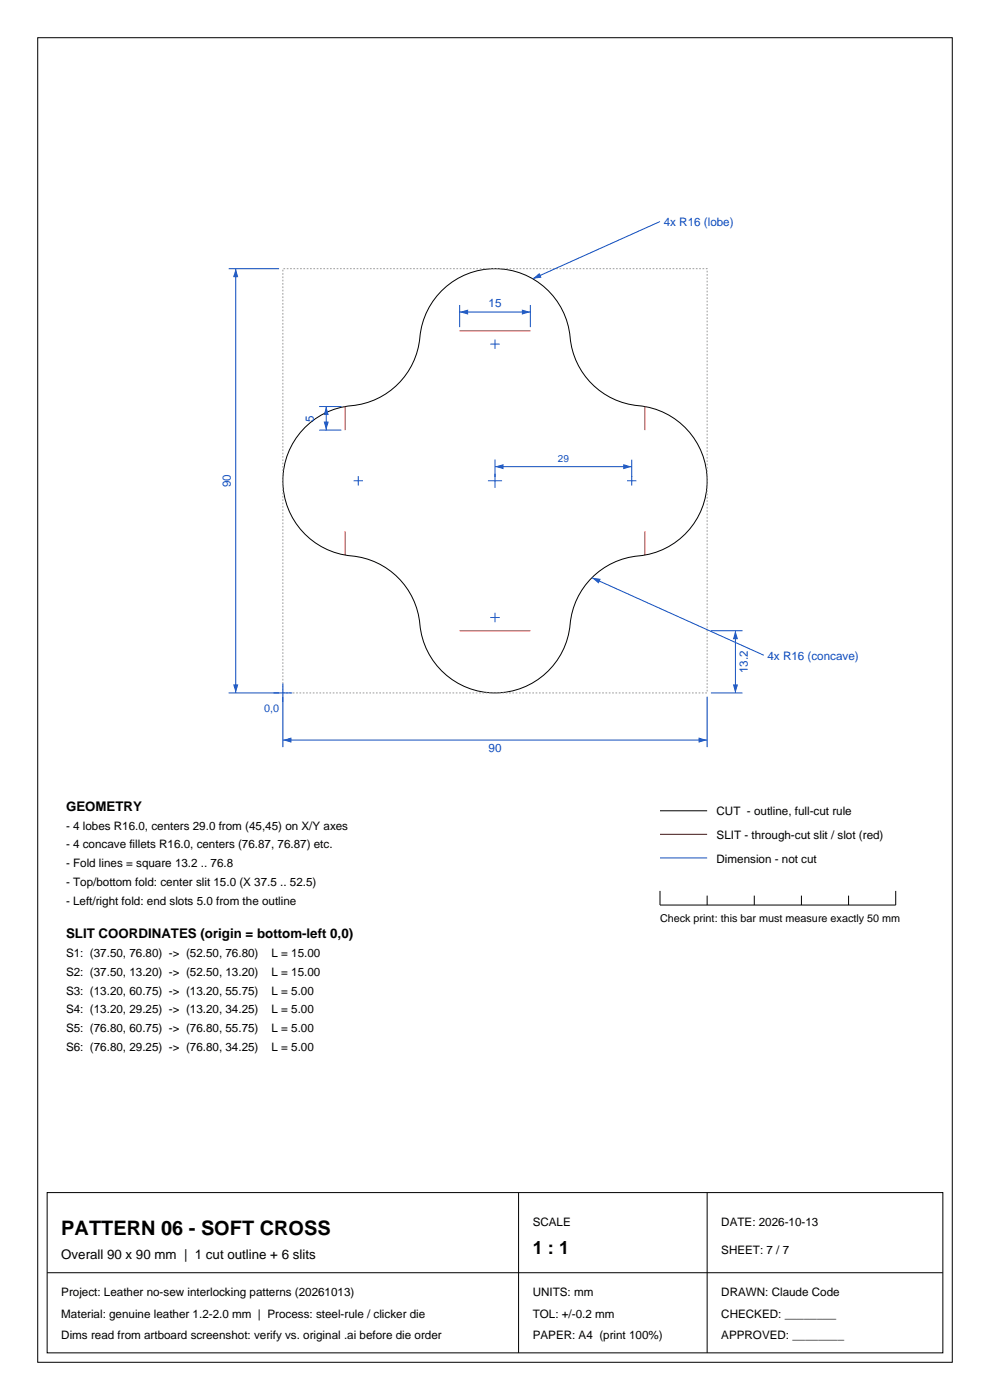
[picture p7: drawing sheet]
<svg xmlns="http://www.w3.org/2000/svg" width="210mm" height="297mm" viewBox="0 0 210 297" stroke-linecap="round" stroke-linejoin="round" font-family="sans-serif">
<defs><g id="words">
<text font-size="4.2" x="13" y="262">PATTERN 06 - SOFT CROSS</text>
<text font-size="3.9" x="113" y="266">1 : 1</text>
<g font-size="2.8">
<text x="14" y="172">GEOMETRY</text>
<text x="14" y="199">SLIT COORDINATES (origin = bottom-left 0,0)</text>
<text x="13" y="267">Overall 90 x 90 mm | 1 cut outline + 6 slits</text>
</g>
<g font-size="2.5" fill="#0d4dbf">
<text x="140.8" y="48">4x R16 (lobe)</text>
<text x="103.6" y="65.2">15</text>
<text x="66.6" y="89.4" transform="rotate(-90 66.6 89.4)">5</text>
<text x="49" y="103.4" transform="rotate(-90 49 103.4)">90</text>
<text x="158.6" y="142.8" transform="rotate(-90 158.6 142.8)">13.2</text>
<text x="162.8" y="140">4x R16 (concave)</text>
<text x="103.6" y="159.6">90</text>
</g>
<g font-size="2.5">
<text x="152" y="173">CUT - outline, full-cut rule</text>
<text x="14" y="176">- 4 lobes R16.0, centers 29.0 from (45,45) on X/Y axes</text>
<text x="152" y="178">SLIT - through-cut slit / slot (red)</text>
<text x="14" y="180">- 4 concave fillets R16.0, centers (76.87, 76.87) etc.</text>
<text x="14" y="184">- Fold lines = square 13.2 .. 76.8</text>
<text x="152" y="183">Dimension - not cut</text>
<text x="14" y="188">- Top/bottom fold: center slit 15.0 (X 37.5 .. 52.5)</text>
<text x="14" y="192">- Left/right fold: end slots 5.0 from the outline</text>
<text x="14" y="203">S1: (37.50, 76.80) -&gt; (52.50, 76.80)</text>
<text x="57.6" y="203">L = 15.00</text>
<text x="14" y="207">S2: (37.50, 13.20) -&gt; (52.50, 13.20)</text>
<text x="57.6" y="207">L = 15.00</text>
<text x="14" y="211">S3: (13.20, 60.75) -&gt; (13.20, 55.75)</text>
<text x="14" y="215">S4: (13.20, 29.25) -&gt; (13.20, 34.25)</text>
<text x="57.6" y="211">L = 5.00</text>
<text x="57.6" y="215">L = 5.00</text>
<text x="14" y="219">S5: (76.80, 60.75) -&gt; (76.80, 55.75)</text>
<text x="57.6" y="219">L = 5.00</text>
<text x="14" y="223">S6: (76.80, 29.25) -&gt; (76.80, 34.25)</text>
<text x="57.6" y="223">L = 5.00</text>
<text x="113" y="260">SCALE</text>
<text x="153" y="260">DATE: 2026-10-13</text>
<text x="153" y="266">SHEET: 7 / 7</text>
<text x="13" y="275">Project: Leather no-sew interlocking patterns (20261013)</text>
<text x="113" y="275">UNITS: mm</text>
<text x="153" y="275">DRAWN: Claude Code</text>
<text x="13" y="279.5">Material: genuine leather 1.2-2.0 mm | Process: steel-rule / clicker die</text>
<text x="113" y="279.5">TOL: +/-0.2 mm</text>
<text x="153" y="279.5">CHECKED: ________</text>
<text x="13" y="284">Dims read from artboard screenshot: verify vs. original .ai before die order</text>
<text x="113" y="284">PAPER: A4 (print 100%)</text>
<text x="153" y="284">APPROVED: ________</text>
</g>
<text font-size="2.3" fill="#0d4dbf" x="56" y="151">0,0</text>
<text font-size="2.3" x="140" y="195.5">Check print: this bar must measure exactly 50 mm</text>
<text font-size="2.1" fill="#0d4dbf" x="118.3" y="98">29</text>
</g></defs>
<path d="M8 8h194v281h-194zM94.2 61.2a16 16 0 0 1 16.6-3.1 16 16 0 0 1 10.1 13.5 16 16 0 0 0 14.5 14.5 16 16 0 0 1 14.6 15.9 16 16 0 0 1-14.6 15.9 16 16 0 0 0-14.5 14.5 16 16 0 0 1-15.9 14.6 16 16 0 0 1-15.9-14.6 16 16 0 0 0-14.5-14.5 16 16 0 0 1-14.6-15.9 16 16 0 0 1 14.6-15.9 16 16 0 0 0 14.5-14.5 16 16 0 0 1 5.1-10.4zM10 253h190v34h-190zM110 253v34M150 253v34M10 270h190" fill="none" stroke="#000" stroke-width=".21"/>
<path d="M97.5 70.2h15M73.2 86.2v5M136.8 86.2v5M73.2 112.8v5M136.8 112.8v5M97.5 133.8h15" fill="none" stroke="#e60000" stroke-width=".21"/>
<path d="M60 57h90v90h-90z" fill="none" stroke="#999" stroke-width=".21" stroke-dasharray=".4 .4" stroke-linecap="butt"/>
<path d="M60 147.8v10.7M60 157h90M150 147.8v10.7" fill="none" stroke="#0d4dbf" stroke-width=".21"/>
<g fill="#0d4dbf">
<path d="M60 157l1.8-.5v1z"/>
<path d="M148.2 156.5l1.8 .5-1.8 .5z"/>
</g>
<path d="M48.5 57h10.7M50 57v90M48.5 147h10.7" fill="none" stroke="#0d4dbf" stroke-width=".21"/>
<g fill="#0d4dbf">
<path d="M49.5 145.2h1l-.5 1.8z"/>
<path d="M50 57l.5 1.8h-1z"/>
</g>
<path d="M140 47l-27 12.1M104 73h2M105 72v2M75 102h2M76 101v2M133 102h2M134 101v2M104 131h2M105 130v2M58 147h4M60 145v4" fill="none" stroke="#0d4dbf" stroke-width=".21"/>
<path d="M113 59.1l1.4-1.2 .5 1z" fill="#0d4dbf"/>
<path d="M125.6 122.6l36.4 16.4" fill="none" stroke="#0d4dbf" stroke-width=".21"/>
<path d="M125.6 122.6l1.8 .2-.4 1z" fill="#0d4dbf"/>
<path d="M105 97.5v3.7M105 99h29M134 97.5v3.7" fill="none" stroke="#0d4dbf" stroke-width=".21"/>
<g fill="#0d4dbf">
<path d="M105 99l1.8-.5v1z"/>
<path d="M132.2 98.5l1.8 .5-1.8 .5z"/>
</g>
<path d="M97.5 64.7v4.7M97.5 66.2h15M112.5 64.7v4.7" fill="none" stroke="#0d4dbf" stroke-width=".21"/>
<g fill="#0d4dbf">
<path d="M97.5 66.2l1.8-.5v1z"/>
<path d="M110.7 65.7l1.8 .5-1.8 .5z"/>
</g>
<path d="M67.7 86.2h4.7M67.7 91.2h4.7M69.2 86.2v5" fill="none" stroke="#0d4dbf" stroke-width=".21"/>
<g fill="#0d4dbf">
<path d="M69.2 86.2l.5 1.8h-1z"/>
<path d="M68.7 89.4h1l-.5 1.8z"/>
</g>
<path d="M150.8 133.8h6.7M156 133.8v13.2M150.8 147h6.7" fill="none" stroke="#0d4dbf" stroke-width=".21"/>
<g fill="#0d4dbf">
<path d="M155.5 145.2h1l-.5 1.8z"/>
<path d="M156 133.8l.5 1.8h-1z"/>
</g>
<path d="M103.5 102h3M105 100.5v3M140 182h10" fill="none" stroke="#0d4dbf" stroke-width=".21"/>
<path d="M140 172h10M140 189v3h50v-3M150 190v2M160 190v2M170 190v2M180 190v2" fill="none" stroke="#000" stroke-width=".21"/>
<path d="M140 177h10" fill="none" stroke="#e60000" stroke-width=".21"/>
<use href="#words"/>
</svg>
